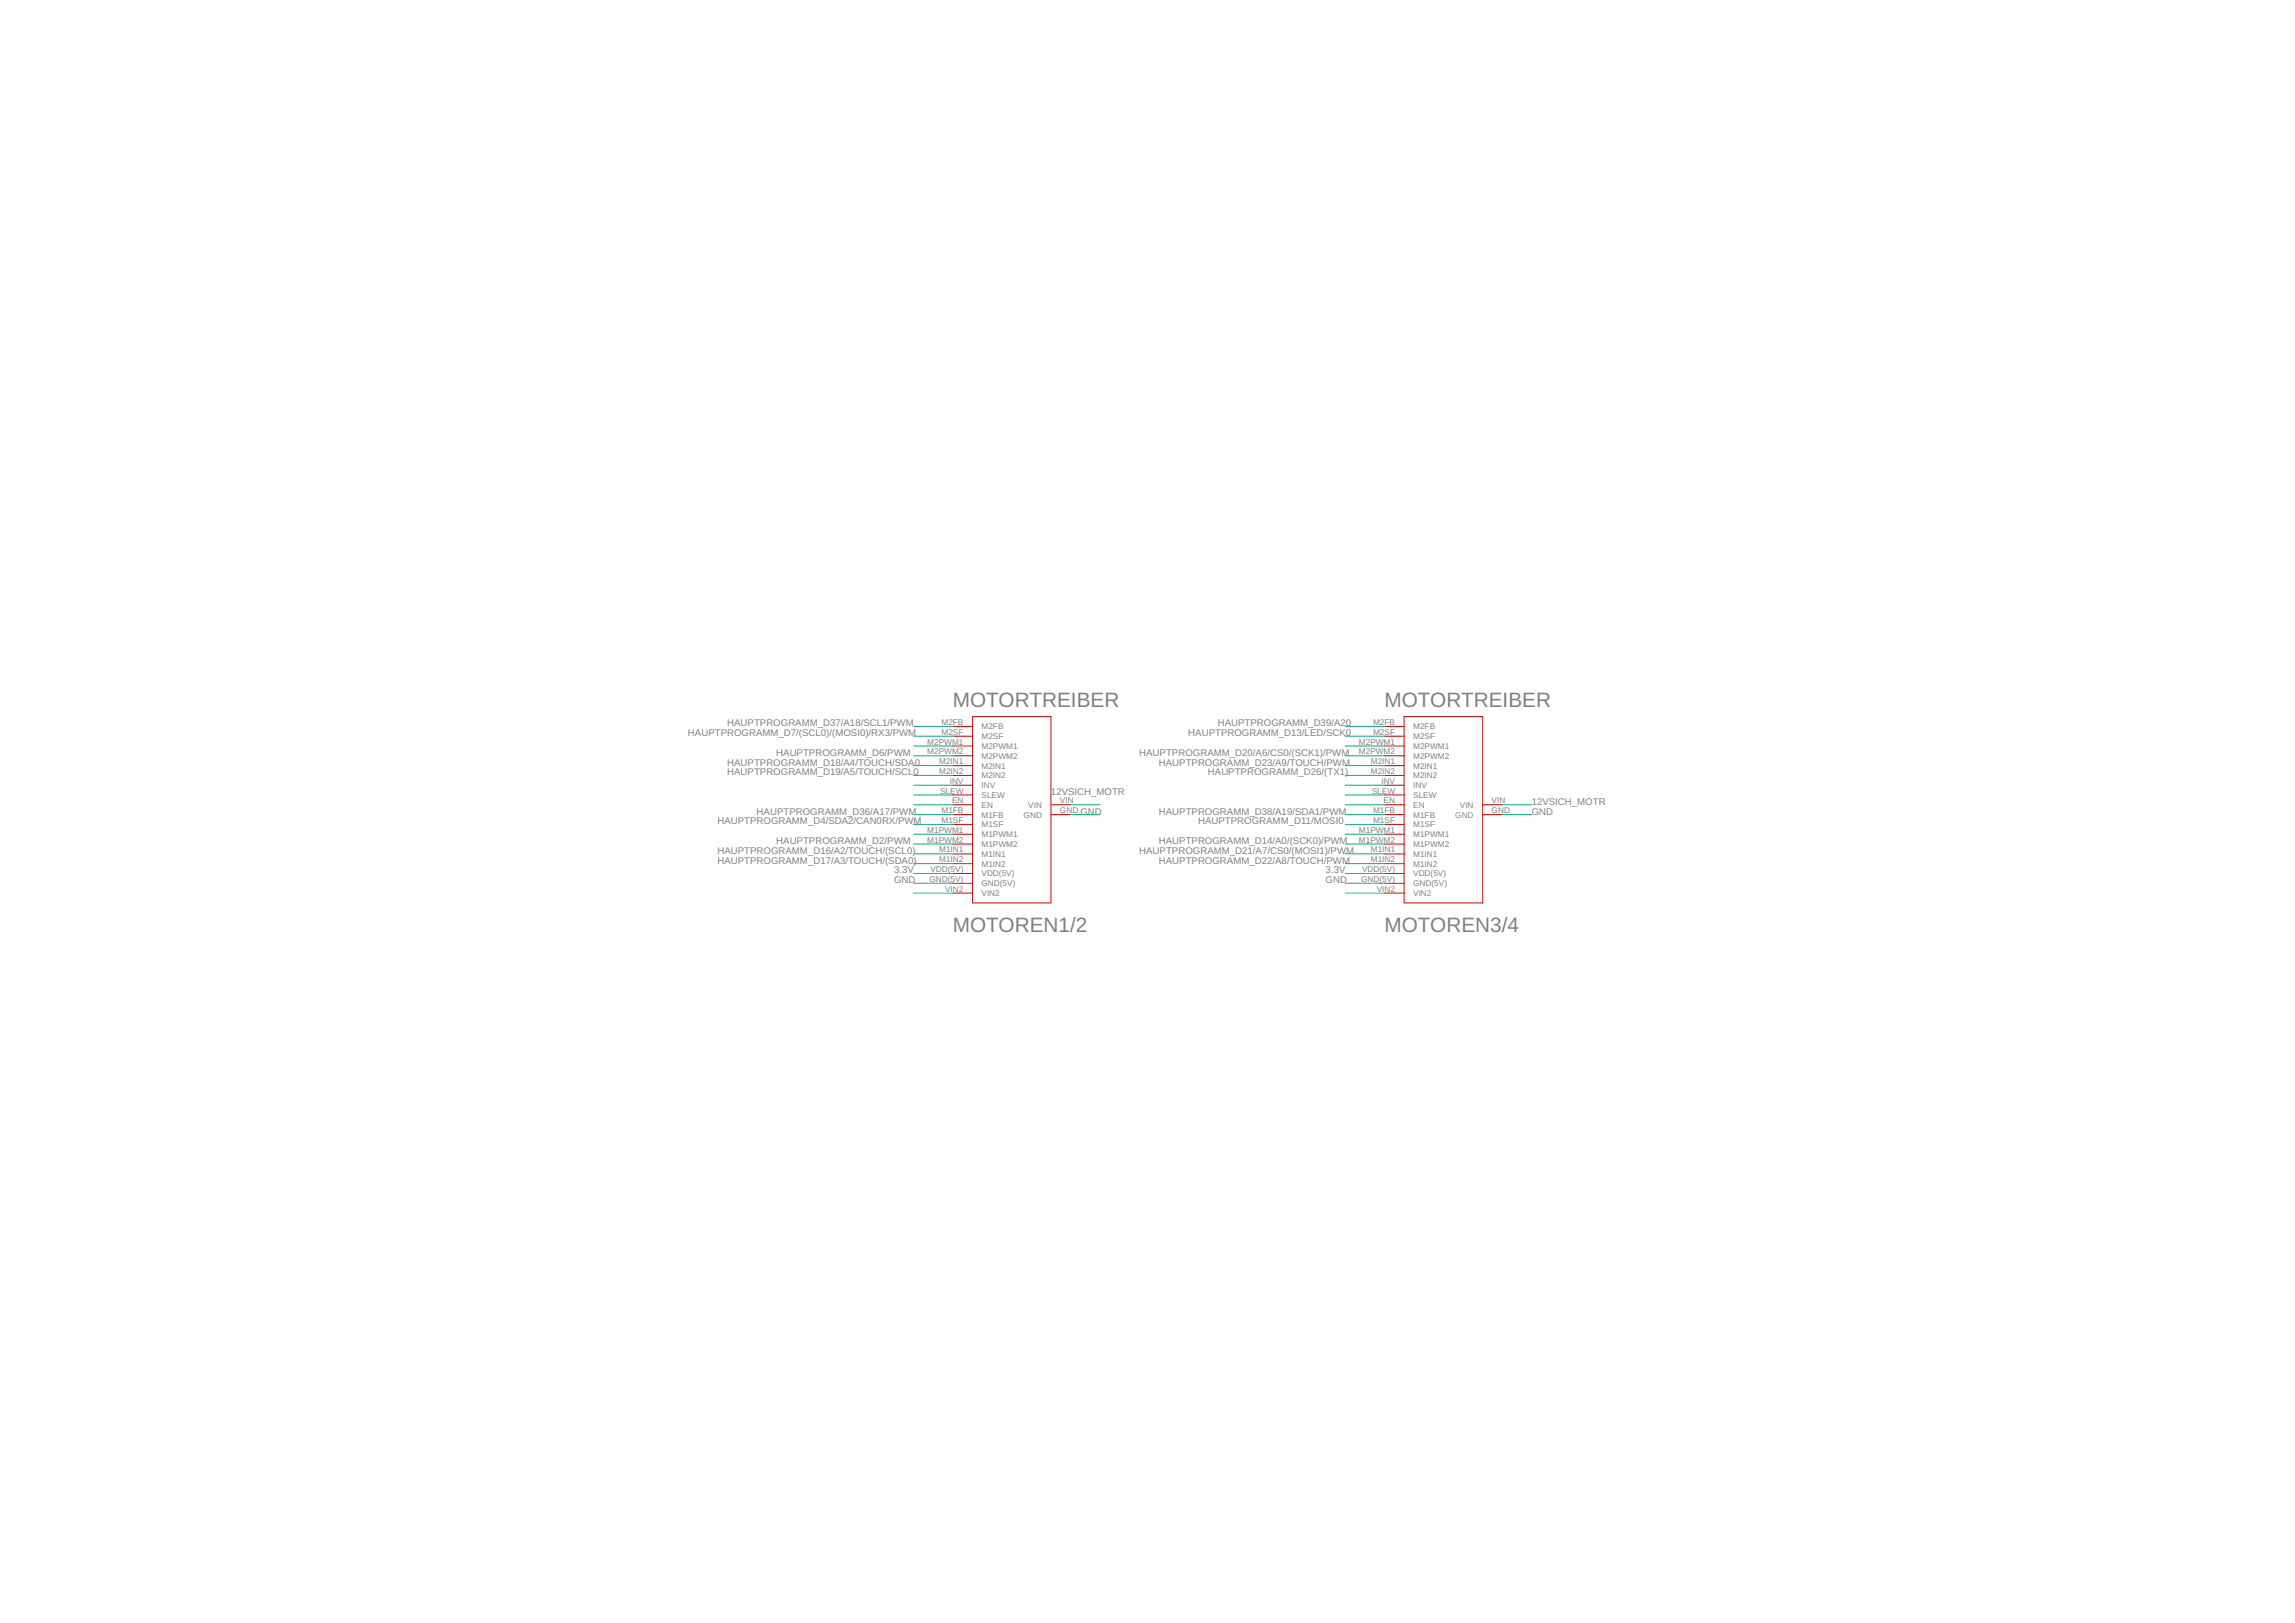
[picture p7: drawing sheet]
<svg xmlns="http://www.w3.org/2000/svg" width="594mm" height="420mm" viewBox="0 0 594 420" stroke-linecap="round" stroke-linejoin="round" font-family="sans-serif">
<defs><g id="words">
<g font-size="5.4" fill="#808080">
<text x="246.7" y="183">MOTORTREIBER</text>
<text x="358.4" y="183">MOTORTREIBER</text>
<text x="246.7" y="241.3">MOTOREN1/2</text>
<text x="358.4" y="241.3">MOTOREN3/4</text>
</g>
<g font-size="2.5" fill="#808080">
<text x="178.1" y="190.6">HAUPTPROGRAMM_D7/(SCL0)/(MOSI0)/RX3/PWM</text>
<text x="188.2" y="188">HAUPTPROGRAMM_D37/A18/SCL1/PWM</text>
<text x="307.6" y="190.6">HAUPTPROGRAMM_D13/LED/SCK0</text>
<text x="315.2" y="188">HAUPTPROGRAMM_D39/A20</text>
<text x="200.9" y="195.7">HAUPTPROGRAMM_D6/PWM</text>
<text x="294.9" y="195.7">HAUPTPROGRAMM_D20/A6/CS0/(SCK1)/PWM</text>
<text x="188.2" y="198.2">HAUPTPROGRAMM_D18/A4/TOUCH/SDA0</text>
<text x="188.2" y="200.7">HAUPTPROGRAMM_D19/A5/TOUCH/SCL0</text>
<text x="300" y="198.2">HAUPTPROGRAMM_D23/A9/TOUCH/PWM</text>
<text x="312.7" y="200.7">HAUPTPROGRAMM_D26/(TX1)</text>
<text x="272.1" y="205.8">12VSICH_MOTR</text>
<text x="396.5" y="208.4">12VSICH_MOTR</text>
<text x="185.7" y="213.4">HAUPTPROGRAMM_D4/SDA2/CAN0RX/PWM</text>
<text x="195.9" y="210.9">HAUPTPROGRAMM_D36/A17/PWM</text>
<text x="279.7" y="210.9">GND</text>
<text x="300" y="210.9">HAUPTPROGRAMM_D38/A19/SDA1/PWM</text>
<text x="310.1" y="213.4">HAUPTPROGRAMM_D11/MOSI0</text>
<text x="396.5" y="210.9">GND</text>
<text x="185.7" y="221">HAUPTPROGRAMM_D16/A2/TOUCH/(SCL0)</text>
<text x="200.9" y="218.5">HAUPTPROGRAMM_D2/PWM</text>
<text x="294.9" y="221">HAUPTPROGRAMM_D21/A7/CS0/(MOSI1)/PWM</text>
<text x="300" y="218.5">HAUPTPROGRAMM_D14/A0/(SCK0)/PWM</text>
<text x="185.7" y="223.6">HAUPTPROGRAMM_D17/A3/TOUCH/(SDA0)</text>
<text x="231.4" y="226.1">3.3V</text>
<text x="300" y="223.6">HAUPTPROGRAMM_D22/A8/TOUCH/PWM</text>
<text x="343.2" y="226.1">3.3V</text>
<text x="231.4" y="228.7">GND</text>
<text x="343.2" y="228.7">GND</text>
</g>
<g font-size="2.1" fill="#808080">
<text x="243.7" y="190.2">M2SF</text>
<text x="243.7" y="187.7">M2FB</text>
<text x="254.1" y="191.3">M2SF</text>
<text x="254.1" y="188.8">M2FB</text>
<text x="355.4" y="190.2">M2SF</text>
<text x="355.4" y="187.7">M2FB</text>
<text x="365.8" y="191.3">M2SF</text>
<text x="365.8" y="188.8">M2FB</text>
<text x="240" y="195.3">M2PWM2</text>
<text x="240" y="192.8">M2PWM1</text>
<text x="243.1" y="197.8">M2IN1</text>
<text x="254.1" y="196.4">M2PWM2</text>
<text x="254.1" y="193.9">M2PWM1</text>
<text x="351.8" y="195.3">M2PWM2</text>
<text x="351.8" y="192.8">M2PWM1</text>
<text x="354.8" y="197.8">M2IN1</text>
<text x="365.8" y="196.4">M2PWM2</text>
<text x="365.8" y="193.9">M2PWM1</text>
<text x="243.1" y="200.4">M2IN2</text>
<text x="245.8" y="202.9">INV</text>
<text x="254.1" y="201.5">M2IN2</text>
<text x="254.1" y="199">M2IN1</text>
<text x="354.8" y="200.4">M2IN2</text>
<text x="357.6" y="202.9">INV</text>
<text x="365.8" y="201.5">M2IN2</text>
<text x="365.8" y="199">M2IN1</text>
<text x="243.3" y="205.5">SLEW</text>
<text x="246.4" y="208">EN</text>
<text x="254.1" y="209.1">EN</text>
<text x="254.1" y="206.6">SLEW</text>
<text x="254.1" y="204">INV</text>
<text x="266.2" y="209.1">VIN</text>
<text x="274.4" y="208">VIN</text>
<text x="355.1" y="205.5">SLEW</text>
<text x="358.2" y="208">EN</text>
<text x="365.8" y="209.1">EN</text>
<text x="365.8" y="206.6">SLEW</text>
<text x="365.8" y="204">INV</text>
<text x="377.9" y="209.1">VIN</text>
<text x="386.1" y="208">VIN</text>
<text x="240" y="215.6">M1PWM1</text>
<text x="243.7" y="213.1">M1SF</text>
<text x="243.7" y="210.5">M1FB</text>
<text x="254.1" y="214.2">M1SF</text>
<text x="254.1" y="211.7">M1FB</text>
<text x="265" y="211.7">GND</text>
<text x="274.4" y="210.5">GND</text>
<text x="351.8" y="215.6">M1PWM1</text>
<text x="355.4" y="213.1">M1SF</text>
<text x="355.4" y="210.5">M1FB</text>
<text x="365.8" y="214.2">M1SF</text>
<text x="365.8" y="211.7">M1FB</text>
<text x="376.7" y="211.7">GND</text>
<text x="386.1" y="210.5">GND</text>
<text x="240" y="218.1">M1PWM2</text>
<text x="243.1" y="220.7">M1IN1</text>
<text x="254.1" y="221.8">M1IN1</text>
<text x="254.1" y="219.3">M1PWM2</text>
<text x="254.1" y="216.7">M1PWM1</text>
<text x="351.8" y="218.1">M1PWM2</text>
<text x="354.8" y="220.7">M1IN1</text>
<text x="365.8" y="221.8">M1IN1</text>
<text x="365.8" y="219.3">M1PWM2</text>
<text x="365.8" y="216.7">M1PWM1</text>
<text x="240.8" y="225.8">VDD(5V)</text>
<text x="243.1" y="223.2">M1IN2</text>
<text x="254.1" y="226.9">VDD(5V)</text>
<text x="254.1" y="224.3">M1IN2</text>
<text x="352.6" y="225.8">VDD(5V)</text>
<text x="354.8" y="223.2">M1IN2</text>
<text x="365.8" y="226.9">VDD(5V)</text>
<text x="365.8" y="224.3">M1IN2</text>
<text x="240.6" y="228.3">GND(5V)</text>
<text x="244.6" y="230.8">VIN2</text>
<text x="254.1" y="232">VIN2</text>
<text x="254.1" y="229.4">GND(5V)</text>
<text x="352.4" y="228.3">GND(5V)</text>
<text x="356.4" y="230.8">VIN2</text>
<text x="365.8" y="232">VIN2</text>
<text x="365.8" y="229.4">GND(5V)</text>
</g>
</g></defs>
<g fill="none" stroke="#c90d0c" stroke-width=".26">
<path d="M246.7 198.2h5M246.7 195.7h5M246.7 193.1h5M246.7 190.6h5M246.7 188h5M251.7 185.5h20.4v48.2h-20.4zM358.4 198.2h5.1M358.4 195.7h5.1M358.4 193.1h5.1M358.4 190.6h5.1M358.4 188h5.1M363.5 185.5h20.3v48.2h-20.3z"/>
<path d="M246.7 218.5h5M246.7 216h5M246.7 213.4h5M246.7 210.9h5M246.7 208.3h5M246.7 205.8h5M246.7 203.3h5M246.7 200.7h5M272.1 210.9h5M272.1 208.3h5M358.4 218.5h5.1M358.4 216h5.1"/>
<path d="M358.4 213.4h5.1M358.4 210.9h5.1M358.4 208.3h5.1M358.4 205.8h5.1M358.4 203.3h5.1M358.4 200.7h5.1M383.8 210.9h5.1M383.8 208.3h5.1M246.7 231.2h5M246.7 228.7h5M246.7 226.1h5M246.7 223.6h5"/>
<path d="M246.7 221h5M358.4 231.2h5.1M358.4 228.7h5.1M358.4 226.1h5.1M358.4 223.6h5.1M358.4 221h5.1"/>
</g>
<g fill="none" stroke="#0dab76" stroke-width=".26">
<path d="M236.5 190.6h10.2M236.5 193.1h10.2M236.5 195.7h10.2M236.5 198.2h10.2M236.5 188h10.2M348.2 190.6h10.2M348.2 193.1h10.2M348.2 195.7h10.2M348.2 198.2h10.2M348.2 188h10.2M236.5 200.7h10.2M236.5 203.3h10.2"/>
<path d="M236.5 208.3h10.2M236.5 205.8h10.2M236.5 213.4h10.2M236.5 216h10.2M236.5 218.5h10.2M236.5 210.9h10.2M277.1 208.3h7.7M277.1 210.9h7.7M348.2 200.7h10.2M348.2 203.3h10.2M348.2 208.3h10.2M348.2 205.8h10.2"/>
<path d="M348.2 213.4h10.2M348.2 216h10.2M348.2 218.5h10.2M348.2 210.9h10.2M388.9 208.3h7.6M388.9 210.9h7.6M236.5 221h10.2M236.5 223.6h10.2M236.5 231.2h10.2M236.5 226.1h10.2M236.5 228.7h10.2M348.2 221h10.2"/>
<path d="M348.2 223.6h10.2M348.2 231.2h10.2M348.2 226.1h10.2M348.2 228.7h10.2"/>
</g>
<use href="#words"/>
</svg>
